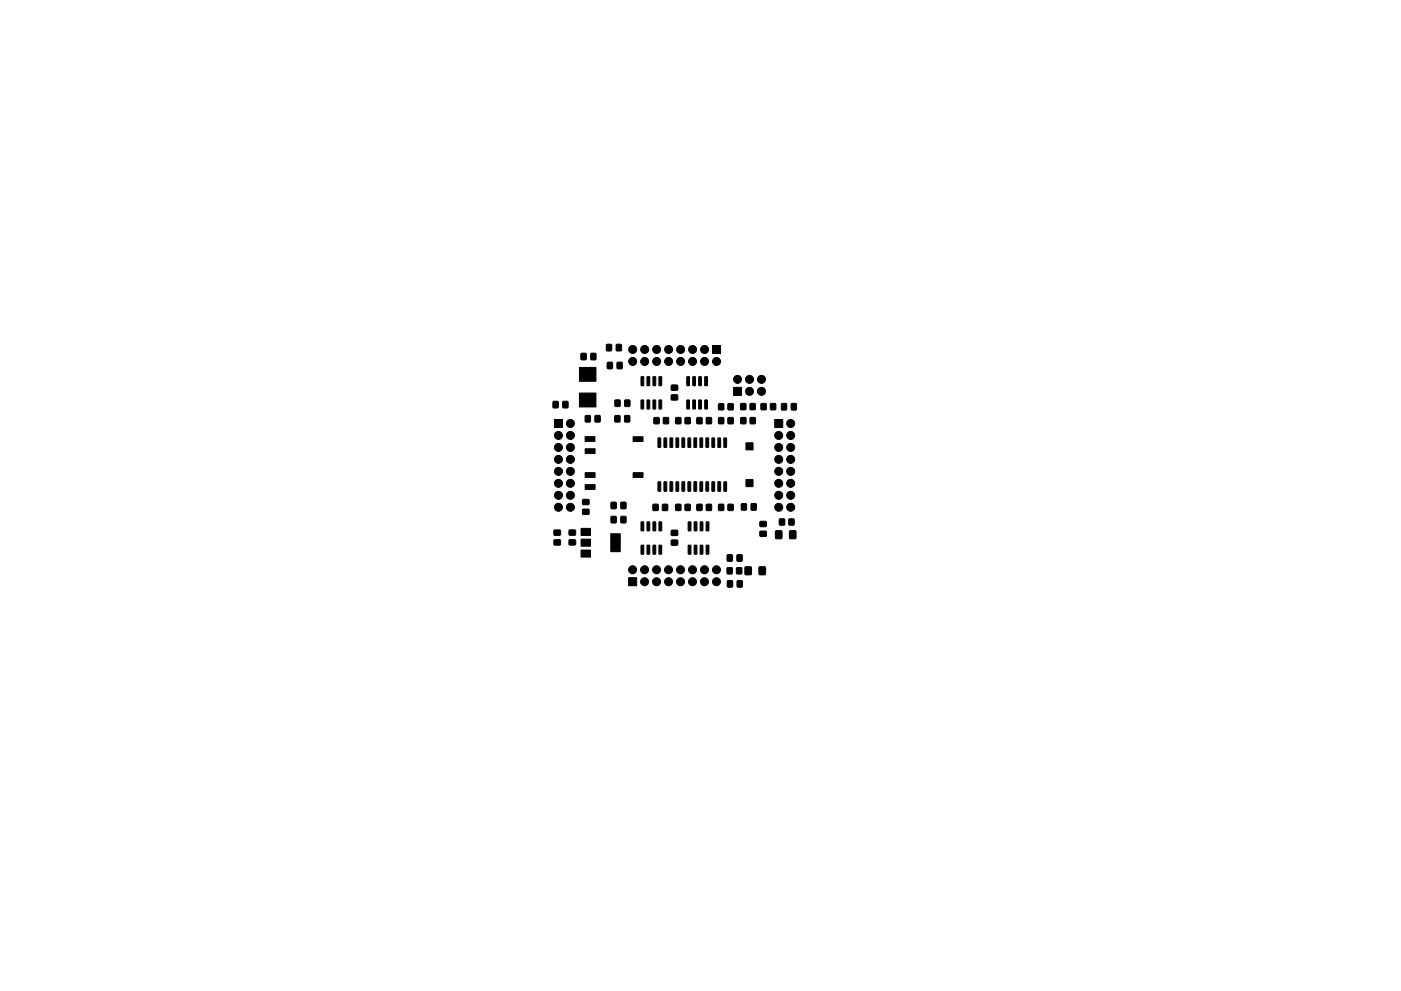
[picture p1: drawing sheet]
<svg xmlns="http://www.w3.org/2000/svg" width="297mm" height="210mm" viewBox="0 0 297 210" stroke-linecap="round" stroke-linejoin="round" font-family="sans-serif">
<g fill="#000" stroke="#000" stroke-width=".21">
<path d="M122.8 77.9h3.6v3h-3.6zM123.2 75h1v1.3h-1zM125.3 75h1v1.3h-1zM128.6 73.1h1v1.3h-1zM128.8 76.9h1v1.3h-1zM130.7 73.1h1v1.3h-1zM130.9 76.9h1v1.3h-1zM151.1 73.3h1.7v1.7h-1.7zM117.3 85.2h1v1.3h-1zM117.5 89h1.7v1.7h-1.7zM119.4 85.2h1v1.3h-1zM122.8 83.4h3.6v2.9h-3.6z"/>
<path d="M124.1 88.2h1v1.3h-1zM124.1 92.6h2.1v1h-2.1zM124.1 95.2h2.1v1h-2.1zM126.2 88.2h1v1.3h-1zM130.4 88.2h1v1.3h-1zM130.4 84.9h1v1.3h-1zM132.5 88.2h1v1.3h-1zM132.5 84.9h1v1.3h-1zM134.2 92.7h2.1v1h-2.1zM135.9 84.9h.6l-.1 1.9-.5-.1zM135.9 79.9l.6 .1-.1 1.8h-.5zM137.2 84.9h.6l-.1 1.9-.5-.1z"/>
<path d="M137.2 79.9l.6 .1-.1 1.8h-.5zM138.5 84.9h.5l-.1 1.9-.5-.1zM138.5 79.9l.5 .1-.1 1.8h-.5zM138.7 88.6h1v1.3h-1zM139.7 84.9h.6l-.1 1.9-.5-.1zM139.7 79.9l.6 .1-.1 1.8h-.5zM139.5 92.9l.6 .1-.1 1.9h-.5zM140.8 92.9l.6 .1-.1 1.9h-.5zM140.7 88.6h1v1.3h-1zM142.1 92.9l.5 .1-.1 1.9h-.5zM143.3 88.6h1v1.3h-1zM142.3 81.7h1.4v1.1h-1.4z"/>
<path d="M142.3 83.8h1.4v1h-1.4zM143.3 92.9l.6 .1-.1 1.9h-.5zM144.6 92.9l.6 .1-.1 1.9h-.5zM145.3 88.6h1v1.3h-1zM145.6 84.9h.6l-.1 1.9-.5-.1zM145.6 79.9l.6 .1-.1 1.8h-.5zM145.9 92.9l.5 .1v1.9h-.5zM146.9 84.9h.6l-.1 1.9-.5-.1zM146.9 79.9l.6 .1-.1 1.8h-.5zM147.2 92.9l.5 .1-.1 1.9h-.5zM148.2 84.9h.5l-.1 1.9-.5-.1zM148.2 79.9l.5 .1-.1 1.8h-.5z"/>
<path d="M148.4 92.9l.6 .1-.1 1.9h-.5zM147.8 88.6h1v1.3h-1zM149.4 84.9h.6l-.1 1.9-.5-.1zM149.4 79.9l.6 .1-.1 1.8h-.5zM149.7 92.9l.5 .1v1.9h-.5zM149.8 88.6h1v1.3h-1zM151 92.9l.5 .1-.1 1.9h-.5zM152.4 85.7h1v1.2h-1zM152.4 88.6h1v1.3h-1zM152.2 92.9l.6 .1-.1 1.9h-.5zM153.5 92.9l.6 .1-.1 1.9h-.5zM154.4 85.7h1v1.2h-1z"/>
<path d="M154.4 88.6h1v1.3h-1zM155.5 82.2h1.7v1.7h-1.7zM157.1 85.6h1v1.3h-1zM157.1 88.6h1v1.3h-1zM158.2 93.9h1.5v1.5h-1.5zM159.1 85.6h1v1.3h-1zM159.1 88.6h1v1.3h-1zM161.4 85.7h1v1.2h-1zM164.3 89h1.6v1.7h-1.6zM163.4 85.7h1v1.2h-1zM165.7 85.6h1v1.4h-1zM167.8 85.6h1v1.4h-1z"/>
<path d="M117.5 114.6h1.3v1h-1.3zM117.5 112.5h1.3v1h-1.3zM120.7 114.6h1.3v1h-1.3zM120.7 112.5h1.3v1h-1.3zM123.2 112.1h2v1.5h-2zM123.2 114.4h2v1.5h-2zM123.2 116.7h2v1.5h-2zM123.5 108.1h1.4v1h-1.4zM123.5 106h1.4v1h-1.4zM124.1 100.3h2.1v1h-2.1zM124.1 102.8h2.1v1h-2.1zM129.5 113.2h2v3.8h-2z"/>
<path d="M129.6 106.6h1v1.3h-1zM129.6 109.6h1v1.3h-1zM131.7 106.6h1v1.3h-1zM131.7 109.6h1v1.3h-1zM134.2 100.3h2.1v1h-2.1zM135.9 110.7l.6 .1-.1 1.8h-.5zM135.9 115.7h.6l-.1 1.9-.5-.1zM137.2 110.7l.6 .1-.1 1.8h-.5zM137.2 115.7h.6l-.1 1.9-.5-.1zM138.5 107h1v1.3h-1zM138.5 110.7l.5 .1-.1 1.8h-.5zM138.5 115.7h.5l-.1 1.9-.5-.1z"/>
<path d="M139.5 102.2l.6 .1-.1 1.9h-.5zM139.7 110.7l.6 .1-.1 1.8h-.5zM139.7 115.7h.6l-.1 1.9-.5-.1zM140.5 107h1v1.3h-1zM140.8 102.2l.6 .1-.1 1.9h-.5zM142.1 102.2l.5 .1-.1 1.9h-.5zM142.3 114.6h1.4v1h-1.4zM142.3 112.5h1.4v1.1h-1.4zM143.3 102.2l.6 .1-.1 1.9h-.5zM143.3 107h1v1.3h-1zM144.6 102.2l.6 .1-.1 1.9h-.5zM145.9 102.2l.5 .1v1.9h-.5z"/>
<path d="M145.9 110.7l.6 .1-.1 1.8h-.5zM145.9 115.7h.6l-.1 1.9-.5-.1zM145.3 107h1v1.3h-1zM147.2 102.2l.5 .1-.1 1.9h-.5zM147.2 110.7l.6 .1-.1 1.8h-.5zM147.2 115.7h.6l-.1 1.9-.5-.1zM147.8 107h1v1.3h-1zM148.4 102.2l.6 .1-.1 1.9h-.5zM148.5 110.7l.5 .1-.1 1.8h-.5zM148.5 115.7h.5l-.1 1.9-.5-.1zM149.8 107h1v1.3h-1zM149.7 102.2l.5 .1v1.9h-.5z"/>
<path d="M149.7 110.7l.6 .1-.1 1.8h-.5zM149.7 115.7h.6l-.1 1.9-.5-.1zM151 102.2l.5 .1-.1 1.9h-.5zM152.2 102.2l.6 .1-.1 1.9h-.5zM152.4 107h1v1.3h-1zM153.5 102.2l.6 .1-.1 1.9h-.5zM154.2 117.7h1v1.3h-1zM154.4 107h1v1.3h-1zM156.3 117.7h1v1.3h-1zM157.2 106.9h1v1.3h-1zM159.3 106.9h1v1.3h-1zM158.2 101.7h1.5v1.5h-1.5z"/>
<path d="M161.1 110.7h1.4v1h-1.4zM161.1 112.7h1.4v1.1h-1.4zM164.5 112.6h1.2v1.7h-1.2zM165.3 110.1h1v1.3h-1zM167.3 110.1h1v1.3h-1zM167.4 112.6h1.3v1.7h-1.3zM133.3 122.6h1.7v1.7h-1.7zM154.2 120.5h1v1.2h-1zM154.3 123.2h1v1.3h-1zM156.2 120.5h1v1.2h-1zM156.3 123.2h1.1v1.3h-1.1zM158 120.3h1.3v1.6h-1.3z"/>
<path d="M161 120.3h1.2v1.6h-1.2z"/>
<circle cx="134.1" cy="76.7" r=".85"/>
<circle cx="134.1" cy="74.1" r=".85"/>
<circle cx="136.7" cy="74.1" r=".85"/>
<circle cx="136.7" cy="76.7" r=".85"/>
<circle cx="139.2" cy="74.1" r=".85"/>
<circle cx="139.2" cy="76.7" r=".85"/>
<circle cx="141.8" cy="74.1" r=".85"/>
<circle cx="141.8" cy="76.7" r=".85"/>
<circle cx="144.3" cy="76.7" r=".85"/>
<circle cx="144.3" cy="74.1" r=".85"/>
<circle cx="146.8" cy="76.7" r=".85"/>
<circle cx="146.8" cy="74.1" r=".85"/>
<circle cx="149.4" cy="76.7" r=".85"/>
<circle cx="149.4" cy="74.1" r=".85"/>
<circle cx="151.9" cy="76.7" r=".85"/>
<circle cx="118.4" cy="92.4" r=".85"/>
<circle cx="118.4" cy="94.9" r=".85"/>
<circle cx="118.4" cy="97.5" r=".85"/>
<circle cx="120.9" cy="92.4" r=".85"/>
<circle cx="120.9" cy="94.9" r=".85"/>
<circle cx="120.9" cy="97.5" r=".85"/>
<circle cx="120.9" cy="89.8" r=".85"/>
<circle cx="156.4" cy="80.5" r=".85"/>
<circle cx="158.9" cy="80.5" r=".85"/>
<circle cx="158.9" cy="83" r=".85"/>
<circle cx="161.5" cy="80.5" r=".85"/>
<circle cx="161.5" cy="83" r=".85"/>
<circle cx="165.1" cy="92.4" r=".85"/>
<circle cx="165.1" cy="97.5" r=".85"/>
<circle cx="165.1" cy="94.9" r=".85"/>
<circle cx="167.6" cy="97.5" r=".85"/>
<circle cx="167.6" cy="92.4" r=".85"/>
<circle cx="167.6" cy="89.8" r=".85"/>
<circle cx="167.6" cy="94.9" r=".85"/>
<circle cx="118.4" cy="107.6" r=".85"/>
<circle cx="118.4" cy="102.5" r=".85"/>
<circle cx="118.4" cy="105.1" r=".85"/>
<circle cx="118.4" cy="100" r=".85"/>
<circle cx="120.9" cy="107.6" r=".85"/>
<circle cx="120.9" cy="105.1" r=".85"/>
<circle cx="120.9" cy="102.5" r=".85"/>
<circle cx="120.9" cy="100" r=".85"/>
<circle cx="165.1" cy="107.6" r=".85"/>
<circle cx="165.1" cy="100" r=".85"/>
<circle cx="165.1" cy="105.1" r=".85"/>
<circle cx="165.1" cy="102.5" r=".85"/>
<circle cx="167.6" cy="107.6" r=".85"/>
<circle cx="167.6" cy="102.5" r=".85"/>
<circle cx="167.6" cy="105.1" r=".85"/>
<circle cx="167.6" cy="100" r=".85"/>
<circle cx="134.1" cy="120.9" r=".85"/>
<circle cx="136.7" cy="120.9" r=".85"/>
<circle cx="136.7" cy="123.4" r=".85"/>
<circle cx="139.2" cy="120.9" r=".85"/>
<circle cx="139.2" cy="123.4" r=".85"/>
<circle cx="141.7" cy="120.9" r=".85"/>
<circle cx="141.7" cy="123.4" r=".85"/>
<circle cx="144.3" cy="123.4" r=".85"/>
<circle cx="144.3" cy="120.9" r=".85"/>
<circle cx="146.8" cy="123.4" r=".85"/>
<circle cx="146.8" cy="120.9" r=".85"/>
<circle cx="149.4" cy="123.4" r=".85"/>
<circle cx="149.4" cy="120.9" r=".85"/>
<circle cx="151.9" cy="120.9" r=".85"/>
<circle cx="151.9" cy="123.4" r=".85"/>
</g>
</svg>
